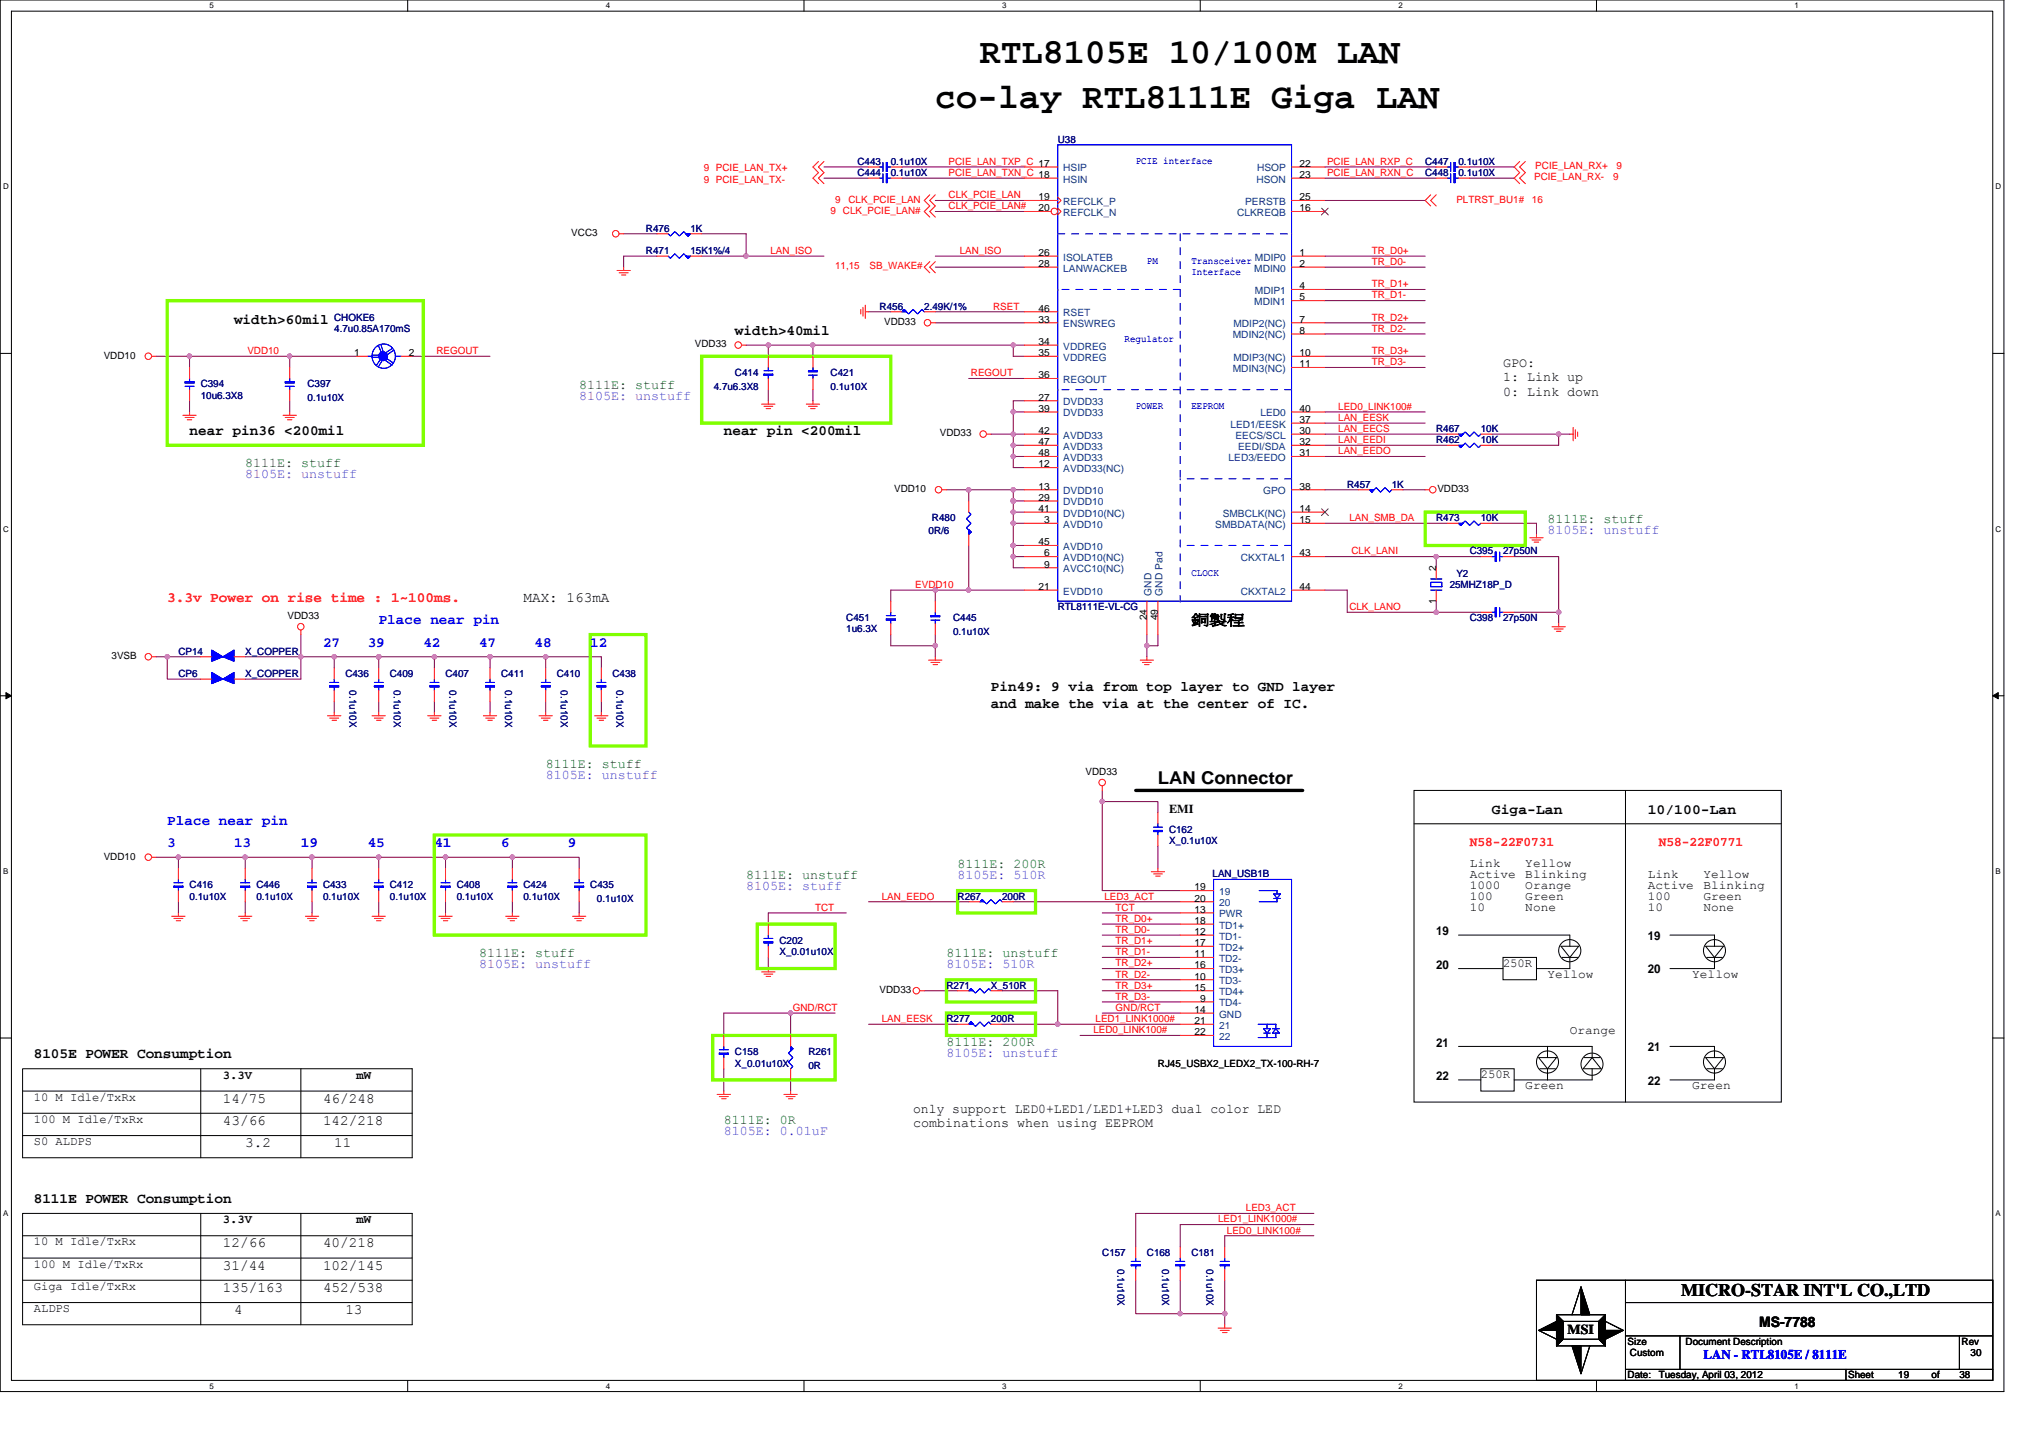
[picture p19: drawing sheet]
<svg xmlns="http://www.w3.org/2000/svg" width="297mm" height="210mm" viewBox="0 0 297 210" stroke-linecap="round" stroke-linejoin="round" font-family="sans-serif">
<defs><g id="words">
<g font-size="5.2">
<text x="143.1" y="9.3">RTL8105E 10/100M LAN</text>
<text x="136.6" y="15.8">co-lay RTL8111E Giga LAN</text>
</g>
<g font-size="2.6">
<text x="169.1" y="114.6">LAN Connector</text>
<text x="245.5" y="189.3">MICRO-STAR INT'L CO.,LTD</text>
</g>
<g font-size="2.1">
<text x="34.2" y="47.3">width&gt;60mil</text>
<text x="107.3" y="48.9">width&gt;40mil</text>
<text x="27.7" y="63.5">near pin36 &lt;200mil</text>
<text x="105.7" y="63.5">near pin &lt;200mil</text>
<text x="76.5" y="87.8">MAX: 163mA</text>
<text x="174" y="91.2">銅製程</text>
<text x="144.7" y="100.9">Pin49: 9 via from top layer to GND layer</text>
<text x="144.7" y="103.3">and make the via at the center of IC.</text>
<text x="217.9" y="118.8">Giga-Lan</text>
<text x="240.6" y="118.8">10/100-Lan</text>
<text x="4.9" y="154.6">8105E POWER Consumption</text>
<text x="32.6" y="161">14/75</text>
<text x="47.2" y="161">46/248</text>
<text x="32.6" y="164.2">43/66</text>
<text x="35.8" y="167.5">3.2</text>
<text x="47.2" y="164.2">142/218</text>
<text x="48.8" y="167.5">11</text>
<text x="4.9" y="175.7">8111E POWER Consumption</text>
<text x="32.6" y="185.4">31/44</text>
<text x="32.6" y="182.1">12/66</text>
<text x="47.2" y="182.1">40/218</text>
<text x="47.2" y="185.4">102/145</text>
<text x="32.6" y="188.6">135/163</text>
<text x="34.2" y="191.9">4</text>
<text x="47.2" y="188.6">452/538</text>
<text x="50.4" y="191.9">13</text>
<text x="256.9" y="193.8">MS-7788</text>
</g>
<text font-size="2.1" fill="#f00" x="24.4" y="87.9">3.3v Power on rise time : 1~100ms.</text>
<g font-size="2.1" fill="#00f">
<text x="47.2" y="94.4">27</text>
<text x="53.7" y="94.4">39</text>
<text x="55.3" y="91.2">Place near pin</text>
<text x="61.8" y="94.4">42</text>
<text x="70" y="94.4">47</text>
<text x="78.1" y="94.4">48</text>
<text x="86.2" y="94.4">12</text>
<text x="24.4" y="120.4">Place near pin</text>
<text x="24.4" y="123.7">3</text>
<text x="34.2" y="123.7">13</text>
<text x="43.9" y="123.7">19</text>
<text x="53.7" y="123.7">45</text>
<text x="63.4" y="123.7">41</text>
<text x="73.2" y="123.7">6</text>
<text x="82.9" y="123.7">9</text>
</g>
<text font-size="2" x="228.9" y="194.8">MSI</text>
<g font-size="1.9">
<text x="219.5" y="53.6">GPO:</text>
<text x="219.5" y="55.7">1: Link up</text>
<text x="219.5" y="57.8">0: Link down</text>
<text x="133.3" y="162.5">only support LED0+LED1/LED1+LED3 dual color LED</text>
<text x="133.3" y="164.6">combinations when using EEPROM</text>
</g>
<g font-size="1.9" fill="#8000ff">
<text x="84.6" y="58.5">8105E: unstuff</text>
<text x="35.8" y="69.9">8105E: unstuff</text>
<text x="226" y="78">8105E: unstuff</text>
<text x="79.7" y="113.7">8105E: unstuff</text>
<text x="109" y="130">8105E: stuff</text>
<text x="139.8" y="128.4">8105E: 510R</text>
<text x="70" y="141.4">8105E: unstuff</text>
<text x="138.2" y="141.4">8105E: 510R</text>
<text x="138.2" y="154.4">8105E: unstuff</text>
<text x="105.7" y="165.8">8105E: 0.01uF</text>
</g>
<g font-size="1.9" fill="#008000">
<text x="84.6" y="56.8">8111E: stuff</text>
<text x="35.8" y="68.2">8111E: stuff</text>
<text x="226" y="76.3">8111E: stuff</text>
<text x="79.7" y="112.1">8111E: stuff</text>
<text x="109" y="128.4">8111E: unstuff</text>
<text x="139.8" y="126.7">8111E: 200R</text>
<text x="70" y="139.7">8111E: stuff</text>
<text x="138.2" y="139.7">8111E: unstuff</text>
<text x="138.2" y="152.8">8111E: 200R</text>
<text x="105.7" y="164.1">8111E: 0R</text>
</g>
<g font-size="1.9" fill="#f00">
<text x="214.6" y="123.5">N58-22F0731</text>
<text x="242.2" y="123.5">N58-22F0771</text>
</g>
<text font-size="1.9" fill="#00f" x="248.8" y="198.5">LAN - RTL8105E / 8111E</text>
<g font-size="1.8">
<text x="170.7" y="118.7">EMI</text>
<text x="214.6" y="126.6">Link</text>
<text x="214.6" y="131.4">100</text>
<text x="214.6" y="129.8">1000</text>
<text x="214.6" y="128.2">Active</text>
<text x="222.8" y="129.8">Orange</text>
<text x="222.8" y="131.4">Green</text>
<text x="222.8" y="128.2">Blinking</text>
<text x="222.8" y="126.6">Yellow</text>
<text x="240.6" y="131.4">100</text>
<text x="240.6" y="128.2">Link</text>
<text x="240.6" y="129.8">Active</text>
<text x="248.8" y="131.4">Green</text>
<text x="248.8" y="128.2">Yellow</text>
<text x="248.8" y="129.8">Blinking</text>
<text x="209.7" y="136.6">19</text>
<text x="214.6" y="133.1">10</text>
<text x="222.8" y="133.1">None</text>
<text x="240.6" y="133.1">10</text>
<text x="240.6" y="137.2">19</text>
<text x="248.8" y="133.1">None</text>
<text x="209.7" y="141.5">20</text>
<text x="219.5" y="141.2">250R</text>
<text x="226" y="142.8">Yellow</text>
<text x="240.6" y="142.1">20</text>
<text x="247.1" y="142.8">Yellow</text>
<text x="209.7" y="152.8">21</text>
<text x="229.3" y="151">Orange</text>
<text x="240.6" y="153.5">21</text>
<text x="4.9" y="160.7">10 M Idle/TxRx</text>
<text x="32.6" y="157.5">3.3V</text>
<text x="52.1" y="157.5">mW</text>
<text x="209.7" y="157.7">22</text>
<text x="216.3" y="157.5">250R</text>
<text x="222.8" y="159.1">Green</text>
<text x="240.6" y="158.4">22</text>
<text x="247.1" y="159.1">Green</text>
<text x="4.9" y="164">100 M Idle/TxRx</text>
<text x="4.9" y="167.2">S0 ALDPS</text>
<text x="32.6" y="178.6">3.3V</text>
<text x="52.1" y="178.6">mW</text>
<text x="4.9" y="185.1">100 M Idle/TxRx</text>
<text x="4.9" y="181.8">10 M Idle/TxRx</text>
<text x="4.9" y="191.6">ALDPS</text>
<text x="4.9" y="188.3">Giga Idle/TxRx</text>
</g>
<g font-size="1.5" fill="#000080">
<text x="154.5" y="20.8">U38</text>
<text x="125.2" y="25.7">C444</text>
<text x="125.2" y="24.1">C443</text>
<text x="130.1" y="25.7">0.1u10X</text>
<text x="130.1" y="24.1">0.1u10X</text>
<text x="208.1" y="24.1">C447</text>
<text x="208.1" y="25.7">C448</text>
<text x="213" y="24.1">0.1u10X</text>
<text x="213" y="25.7">0.1u10X</text>
<text x="94.3" y="33.8">R476</text>
<text x="100.8" y="33.8">1K</text>
<text x="94.3" y="37.1">R471</text>
<text x="100.8" y="37.1">15K1%/4</text>
<text x="48.8" y="46.8">CHOKE6</text>
<text x="128.5" y="45.2">R456</text>
<text x="135" y="45.2">2.49K/1%</text>
<text x="48.8" y="48.4">4.7u0.85A170mS</text>
<text x="29.3" y="56.6">C394</text>
<text x="29.3" y="58.2">10u6.3X8</text>
<text x="44.9" y="56.6">C397</text>
<text x="44.9" y="58.5">0.1u10X</text>
<text x="104.2" y="56.9">4.7u6.3X8</text>
<text x="107.3" y="55">C414</text>
<text x="121.3" y="55">C421</text>
<text x="121.3" y="56.9">0.1u10X</text>
<text x="209.7" y="64.7">R462</text>
<text x="209.7" y="63.1">R467</text>
<text x="216.3" y="64.7">10K</text>
<text x="216.3" y="63.1">10K</text>
<text x="196.7" y="71.2">R457</text>
<text x="203.2" y="71.2">1K</text>
<text x="136.1" y="76.1">R480</text>
<text x="209.7" y="76.1">R473</text>
<text x="216.3" y="76.1">10K</text>
<text x="135.6" y="78">0R/6</text>
<text x="214.6" y="81">C395</text>
<text x="219.5" y="81">27p50N</text>
<text x="154.5" y="89.1">RTL8111E-VL-CG</text>
<text x="211.7" y="85.9">25MHZ18P_D</text>
<text x="212.7" y="84.2">Y2</text>
<text x="26.1" y="95.6">CP14</text>
<text x="35.8" y="95.6">X_COPPER</text>
<text x="123.6" y="90.7">C451</text>
<text x="123.6" y="92.4">1u6.3X</text>
<text x="139.2" y="90.7">C445</text>
<text x="139.2" y="92.7">0.1u10X</text>
<text x="214.6" y="90.7">C398</text>
<text x="219.5" y="90.7">27p50N</text>
<text x="26.1" y="98.8">CP6</text>
<text x="35.8" y="98.8">X_COPPER</text>
<text x="50.4" y="98.8">C436</text>
<text x="51" y="100.8" transform="rotate(90 51 100.8)">0.1u10X</text>
<text x="56.9" y="98.8">C409</text>
<text x="57.5" y="100.8" transform="rotate(90 57.5 100.8)">0.1u10X</text>
<text x="65.1" y="98.8">C407</text>
<text x="65.7" y="100.8" transform="rotate(90 65.7 100.8)">0.1u10X</text>
<text x="73.2" y="98.8">C411</text>
<text x="73.8" y="100.8" transform="rotate(90 73.8 100.8)">0.1u10X</text>
<text x="81.3" y="98.8">C410</text>
<text x="81.9" y="100.8" transform="rotate(90 81.9 100.8)">0.1u10X</text>
<text x="89.4" y="98.8">C438</text>
<text x="90" y="100.8" transform="rotate(90 90 100.8)">0.1u10X</text>
<text x="170.7" y="121.6">C162</text>
<text x="170.7" y="123.2">X_0.1u10X</text>
<text x="27.7" y="129.7">C416</text>
<text x="27.7" y="131.4">0.1u10X</text>
<text x="37.4" y="129.7">C446</text>
<text x="37.4" y="131.4">0.1u10X</text>
<text x="47.2" y="129.7">C433</text>
<text x="47.2" y="131.4">0.1u10X</text>
<text x="56.9" y="129.7">C412</text>
<text x="56.9" y="131.4">0.1u10X</text>
<text x="66.7" y="129.7">C408</text>
<text x="66.7" y="131.4">0.1u10X</text>
<text x="76.5" y="129.7">C424</text>
<text x="76.5" y="131.4">0.1u10X</text>
<text x="86.2" y="129.7">C435</text>
<text x="87.2" y="131.7">0.1u10X</text>
<text x="139.8" y="131.4">R267</text>
<text x="146.3" y="131.4">200R</text>
<text x="177.1" y="128.1">LAN_USB1B</text>
<text x="113.8" y="137.9">C202</text>
<text x="113.8" y="139.5">X_0.01u10X</text>
<text x="138.2" y="144.4">R271</text>
<text x="138.2" y="149.2">R277</text>
<text x="144.7" y="144.4">X_510R</text>
<text x="144.7" y="149.2">200R</text>
<text x="107.3" y="154.1">C158</text>
<text x="107.3" y="155.7">X_0.01u10X</text>
<text x="118.1" y="154.1">R261</text>
<text x="118.1" y="156.1">0R</text>
<text x="161" y="183.4">C157</text>
<text x="163.2" y="185.3" transform="rotate(90 163.2 185.3)">0.1u10X</text>
<text x="167.5" y="183.4">C168</text>
<text x="169.7" y="185.3" transform="rotate(90 169.7 185.3)">0.1u10X</text>
<text x="174" y="183.4">C181</text>
<text x="176.2" y="185.3" transform="rotate(90 176.2 185.3)">0.1u10X</text>
</g>
<g font-size="1.5" fill="#00f">
<text x="165.9" y="23.9">PCIE interface</text>
<text x="167.5" y="38.6">PM</text>
<text x="174" y="38.6">Transceiver</text>
<text x="174" y="40.1">Interface</text>
<text x="164.2" y="49.9">Regulator</text>
<text x="165.9" y="59.7">POWER</text>
<text x="174" y="59.7">EEPROM</text>
<text x="174" y="84.1">CLOCK</text>
</g>
<g font-size="1.5" fill="#f00">
<text x="102.8" y="26.7">9 PCIE_LAN_TX-</text>
<text x="102.8" y="25">9 PCIE_LAN_TX+</text>
<text x="122" y="29.6">9</text>
<text x="123.9" y="29.6">CLK_PCIE_LAN</text>
<text x="138.5" y="29">CLK_PCIE_LAN</text>
<text x="138.5" y="24.1">PCIE_LAN_TXP_C 17</text>
<text x="138.5" y="25.7">PCIE_LAN_TXN_C 18</text>
<text x="193.8" y="24.1">PCIE_LAN_RXP_C</text>
<text x="193.8" y="25.7">PCIE_LAN_RXN_C</text>
<text x="212.7" y="29.6">PLTRST_BU1#</text>
<text x="223.7" y="29.6">16</text>
<text x="224" y="26.4">PCIE_LAN_RX-</text>
<text x="224.2" y="24.7">PCIE_LAN_RX+</text>
<text x="235.6" y="26.4">9</text>
<text x="236.1" y="24.7">9</text>
<text x="121.3" y="31.2">9 CLK_PCIE_LAN#</text>
<text x="138.5" y="30.6">CLK_PCIE_LAN#</text>
<text x="112.5" y="37.1">LAN_ISO</text>
<text x="122" y="39.3">11,15</text>
<text x="127" y="39.3">SB_WAKE#</text>
<text x="140.2" y="37.1">LAN_ISO</text>
<text x="200.3" y="37.1">TR_D0+</text>
<text x="200.3" y="38.7">TR_D0-</text>
<text x="200.3" y="42">TR_D1+</text>
<text x="145" y="45.2">RSET</text>
<text x="200.3" y="46.8">TR_D2+</text>
<text x="200.3" y="43.6">TR_D1-</text>
<text x="36.1" y="51.7">VDD10</text>
<text x="63.8" y="51.7">REGOUT</text>
<text x="200.3" y="48.5">TR_D2-</text>
<text x="200.3" y="51.7">TR_D3+</text>
<text x="200.3" y="53.3">TR_D3-</text>
<text x="141.8" y="54.9">REGOUT</text>
<text x="195.4" y="59.8">LED0_LINK100#</text>
<text x="195.4" y="63.1">LAN_EECS</text>
<text x="195.4" y="61.5">LAN_EESK</text>
<text x="195.4" y="64.7">LAN_EEDI</text>
<text x="195.4" y="66.3">LAN_EEDO</text>
<text x="197.1" y="76.1">LAN_SMB_DA</text>
<text x="197.4" y="81">CLK_LANI</text>
<text x="133.7" y="85.9">EVDD10</text>
<text x="197.1" y="89.1">CLK_LANO</text>
<text x="128.8" y="131.4">LAN_EEDO</text>
<text x="161.3" y="131.4">LED3_ACT</text>
<text x="119" y="133">TCT</text>
<text x="162.9" y="133">TCT</text>
<text x="162.9" y="136.2">TR_D0-</text>
<text x="162.9" y="137.9">TR_D1+</text>
<text x="162.9" y="134.6">TR_D0+</text>
<text x="162.9" y="141.1">TR_D2+</text>
<text x="162.9" y="142.7">TR_D2-</text>
<text x="162.9" y="139.5">TR_D1-</text>
<text x="115.8" y="147.6">GND/RCT</text>
<text x="128.8" y="149.2">LAN_EESK</text>
<text x="160" y="149.2">LED1_LINK1000#</text>
<text x="162.9" y="144.4">TR_D3+</text>
<text x="162.9" y="146">TR_D3-</text>
<text x="162.9" y="147.6">GND/RCT</text>
<text x="159.7" y="150.9">LED0_LINK100#</text>
<text x="177.9" y="178.5">LED1_LINK1000#</text>
<text x="181.9" y="176.9">LED3_ACT</text>
<text x="179.2" y="180.1">LED0_LINK100#</text>
</g>
<g font-size="1.5">
<text x="151.7" y="29.3">19</text>
<text x="189.8" y="24.4">22</text>
<text x="189.8" y="26">23</text>
<text x="189.8" y="29.3">25</text>
<text x="83.4" y="34.5">VCC3</text>
<text x="151.7" y="30.9">20</text>
<text x="189.8" y="30.9">16</text>
<text x="151.7" y="39">28</text>
<text x="151.7" y="37.4">26</text>
<text x="189.8" y="37.4">1</text>
<text x="189.8" y="39">2</text>
<text x="129.1" y="47.5">VDD33</text>
<text x="151.7" y="47.1">33</text>
<text x="151.7" y="45.5">46</text>
<text x="189.8" y="42.2">4</text>
<text x="189.8" y="43.9">5</text>
<text x="189.8" y="47.1">7</text>
<text x="15.2" y="52.4">VDD10</text>
<text x="51.7" y="52">1</text>
<text x="59.7" y="52">2</text>
<text x="101.5" y="50.7">VDD33</text>
<text x="151.7" y="50.4">34</text>
<text x="151.7" y="52">35</text>
<text x="189.8" y="52">10</text>
<text x="189.8" y="48.7">8</text>
<text x="189.8" y="53.6">11</text>
<text x="151.7" y="58.5">27</text>
<text x="151.7" y="55.2">36</text>
<text x="137.2" y="63.7">VDD33</text>
<text x="151.7" y="60.1">39</text>
<text x="151.7" y="65">47</text>
<text x="151.7" y="63.4">42</text>
<text x="189.8" y="60.1">40</text>
<text x="189.8" y="65">32</text>
<text x="189.8" y="61.8">37</text>
<text x="189.8" y="63.4">30</text>
<text x="130.6" y="71.9">VDD10</text>
<text x="151.7" y="66.6">48</text>
<text x="151.7" y="71.5">13</text>
<text x="151.7" y="68.3">12</text>
<text x="189.8" y="66.6">31</text>
<text x="189.8" y="71.5">38</text>
<text x="209.9" y="71.9">VDD33</text>
<text x="151.7" y="73.1">29</text>
<text x="151.7" y="74.8">41</text>
<text x="152.5" y="76.4">3</text>
<text x="189.8" y="76.4">15</text>
<text x="189.8" y="74.8">14</text>
<text x="151.7" y="79.6">45</text>
<text x="152.5" y="82.9">9</text>
<text x="152.5" y="81.3">6</text>
<text x="189.8" y="81.3">43</text>
<text x="209.7" y="83.4" transform="rotate(-90 209.7 83.4)">2</text>
<text x="151.7" y="86.1">21</text>
<text x="189.8" y="86.1">44</text>
<text x="209.7" y="88.1" transform="rotate(-90 209.7 88.1)">1</text>
<text x="42" y="90.4">VDD33</text>
<text x="167.5" y="90.6" transform="rotate(-90 167.5 90.6)">24</text>
<text x="169.1" y="90.6" transform="rotate(-90 169.1 90.6)">49</text>
<text x="16.3" y="96.2">3VSB</text>
<text x="158.5" y="113.2">VDD33</text>
<text x="15.2" y="125.5">VDD10</text>
<text x="174.4" y="130">19</text>
<text x="174.4" y="131.7">20</text>
<text x="174.4" y="136.5">12</text>
<text x="174.4" y="133.3">13</text>
<text x="174.4" y="134.9">18</text>
<text x="174.4" y="143">10</text>
<text x="174.4" y="139.8">11</text>
<text x="174.4" y="141.4">16</text>
<text x="174.4" y="138.2">17</text>
<text x="128.5" y="145">VDD33</text>
<text x="174.4" y="149.5">21</text>
<text x="174.4" y="147.9">14</text>
<text x="174.4" y="144.7">15</text>
<text x="175.3" y="146.3">9</text>
<text x="169.1" y="155.7">RJ45_USBX2_LEDX2_TX-100-RH-7</text>
<text x="174.4" y="151.2">22</text>
<text x="237.7" y="196.4">Size</text>
<text x="246.2" y="196.4">Document Description</text>
<text x="286.5" y="196.4">Rev</text>
<text x="237.7" y="201.3">Date:</text>
<text x="238" y="198">Custom</text>
<text x="242.2" y="201.3">Tuesday, April 03, 2012</text>
<text x="269.9" y="201.3">Sheet</text>
<text x="277.2" y="201.3">19</text>
<text x="282.1" y="201.3">of</text>
<text x="286.1" y="201.3">38</text>
<text x="287.8" y="198">30</text>
</g>
<g font-size="1.5" fill="#004080">
<text x="155.3" y="25">HSIP</text>
<text x="155.3" y="26.7">HSIN</text>
<text x="155.3" y="29.9">REFCLK_P</text>
<text x="181.8" y="29.9">PERSTB</text>
<text x="183.5" y="26.7">HSON</text>
<text x="183.6" y="25">HSOP</text>
<text x="155.3" y="31.5">REFCLK_N</text>
<text x="180.7" y="31.5">CLKREQB</text>
<text x="155.3" y="39.7">LANWACKEB</text>
<text x="155.3" y="38.1">ISOLATEB</text>
<text x="183.2" y="39.7">MDIN0</text>
<text x="183.3" y="38.1">MDIP0</text>
<text x="155.3" y="47.8">ENSWREG</text>
<text x="155.3" y="46.2">RSET</text>
<text x="180.1" y="47.8">MDIP2(NC)</text>
<text x="183.2" y="44.6">MDIN1</text>
<text x="183.3" y="42.9">MDIP1</text>
<text x="155.3" y="51.1">VDDREG</text>
<text x="155.3" y="52.7">VDDREG</text>
<text x="180" y="49.4">MDIN2(NC)</text>
<text x="180.1" y="52.7">MDIP3(NC)</text>
<text x="155.3" y="59.2">DVDD33</text>
<text x="155.3" y="55.9">REGOUT</text>
<text x="180" y="54.3">MDIN3(NC)</text>
<text x="155.3" y="60.8">DVDD33</text>
<text x="155.3" y="65.7">AVDD33</text>
<text x="155.3" y="64.1">AVDD33</text>
<text x="179.7" y="62.4">LED1/EESK</text>
<text x="180.4" y="64.1">EECS/SCL</text>
<text x="180.8" y="65.7">EEDI/SDA</text>
<text x="184.1" y="60.8">LED0</text>
<text x="155.3" y="67.3">AVDD33</text>
<text x="155.3" y="68.9">AVDD33(NC)</text>
<text x="179.4" y="67.3">LED3/EEDO</text>
<text x="155.3" y="72.2">DVDD10</text>
<text x="155.3" y="73.8">DVDD10</text>
<text x="155.3" y="75.4">DVDD10(NC)</text>
<text x="155.3" y="77.1">AVDD10</text>
<text x="177.5" y="77.1">SMBDATA(NC)</text>
<text x="178.6" y="75.4">SMBCLK(NC)</text>
<text x="184.5" y="72.2">GPO</text>
<text x="155.3" y="83.6">AVCC10(NC)</text>
<text x="155.3" y="81.9">AVDD10(NC)</text>
<text x="155.3" y="80.3">AVDD10</text>
<text x="181.2" y="81.9">CKXTAL1</text>
<text x="155.3" y="86.8">EVDD10</text>
<text x="168.2" y="87" transform="rotate(-90 168.2 87)">GND</text>
<text x="169.8" y="87" transform="rotate(-90 169.8 87)">GND Pad</text>
<text x="181.2" y="86.8">CKXTAL2</text>
<text x="178" y="130.7">19</text>
<text x="178" y="132.3">20</text>
<text x="178" y="137.2">TD1-</text>
<text x="178" y="134">PWR</text>
<text x="178" y="135.6">TD1+</text>
<text x="178" y="143.7">TD3-</text>
<text x="178" y="140.5">TD2-</text>
<text x="178" y="142.1">TD3+</text>
<text x="178" y="138.8">TD2+</text>
<text x="178" y="147">TD4-</text>
<text x="178" y="148.6">GND</text>
<text x="178" y="145.3">TD4+</text>
<text x="178" y="150.2">21</text>
<text x="178" y="151.8">22</text>
</g>
<g font-size="1.2">
<text x="30.6" y="1.2">5</text>
<text x="88.5" y="1.2">4</text>
<text x="146.3" y="1.2">3</text>
<text x="204.2" y="1.2">2</text>
<text x="262.1" y="1.2">1</text>
<text x=".5" y="27.6">D</text>
<text x="291.4" y="27.6">D</text>
<text x=".5" y="77.6">C</text>
<text x="291.4" y="77.6">C</text>
<text x=".5" y="127.6">B</text>
<text x="291.4" y="127.6">B</text>
<text x=".5" y="177.6">A</text>
<text x="291.4" y="177.6">A</text>
<text x="30.6" y="202.8">5</text>
<text x="88.5" y="202.8">4</text>
<text x="146.3" y="202.8">3</text>
<text x="204.2" y="202.8">2</text>
<text x="262.1" y="202.8">1</text>
</g>
</g></defs>
<path d="M0 0h292.6v203.2h-292.6zM1.7 1.6h289.3v200h-289.3z" fill="none" stroke="#000" stroke-width=".15"/>
<g fill="#fff">
<path d="M30.6 .2h.6v1.3h-.6z"/>
<path d="M30.6 201.8h.6v1.3h-.6z"/>
</g>
<path d="M59.5 0v1.6M59.5 201.6v1.6" fill="none" stroke="#000" stroke-width=".15"/>
<g fill="#fff">
<path d="M88.5 .2h.6v1.3h-.6z"/>
<path d="M88.5 201.8h.6v1.3h-.6z"/>
</g>
<path d="M117.4 0v1.6M117.4 201.6v1.6" fill="none" stroke="#000" stroke-width=".15"/>
<g fill="#fff">
<path d="M146.3 .2h.7v1.3h-.7z"/>
<path d="M146.3 201.8h.7v1.3h-.7z"/>
</g>
<path d="M175.3 0v1.6M175.3 201.6v1.6" fill="none" stroke="#000" stroke-width=".15"/>
<g fill="#fff">
<path d="M204.2 .2h.6v1.3h-.6z"/>
<path d="M204.2 201.8h.6v1.3h-.6z"/>
</g>
<path d="M233.1 0v1.6M233.1 201.6v1.6" fill="none" stroke="#000" stroke-width=".15"/>
<g fill="#fff">
<path d="M262.1 .2h.6v1.3h-.6z"/>
<path d="M262.1 201.8h.6v1.3h-.6z"/>
<path d="M.5 26.6h.8v1.3h-.8z"/>
<path d="M291.4 26.6h.9v1.3h-.9z"/>
<path d="M.5 76.6h.8v1.3h-.8z"/>
<path d="M291.4 76.6h.9v1.3h-.9z"/>
</g>
<path d="M0 51.6h1.7M291 51.6h1.6" fill="none" stroke="#000" stroke-width=".15"/>
<g fill="#fff">
<path d="M.5 126.6h.7v1.3h-.7z"/>
<path d="M291.4 126.6h.8v1.3h-.8z"/>
</g>
<path d="M0 101.6h1.7M291 101.6h1.6" fill="none" stroke="#000" stroke-width=".15"/>
<path d="M.9 101.1l.8 .5-.8 .4zM291 101.6l.8-.5v.9z" fill="#000" stroke="#000" stroke-width=".15"/>
<g fill="#fff">
<path d="M.5 176.6h.7v1.2h-.7z"/>
<path d="M291.4 176.6h.8v1.2h-.8z"/>
</g>
<g fill="none" stroke="#000" stroke-width=".15">
<path d="M206.5 115.4h53.6v45.5h-53.6zM237.4 115.4v45.5M206.5 120.3h53.6M213 136.5h16.3v1.7M219.5 139.8h4.9v3.3h-4.9zM228 138.2h2.5l-1.2 1.6zM228.1 139.8h2.3M229.3 139.8v1.6h-4.9M243.9 136.5h6.5v1.7M249.1 138.2h2.6l-1.3 1.6zM249.3 139.8h2.2M250.4 139.8v1.6h-6.5"/>
<path d="M0 151.6h1.7M3.3 156.1h56.9v13h-56.9zM3.3 159.3h56.9M29.3 156.1v13M43.9 156.1v13M213 141.4h6.5M213 157.7h3.3M213 152.8h13M216.3 156.1h4.8v3.2h-4.8zM221.1 157.7h4.9M224.7 154.4h2.6l-1.3 1.7zM224.9 156.1h2.2"/>
<path d="M226 152.8h6.5v1.6M226 152.8v1.6M226 156.1v1.6M231.4 154.4h2.2M232.5 154.4l1.3 1.7h-2.6zM232.5 156.1v1.6h-6.5M243.9 152.8h6.5v1.6M249.1 154.4h2.6l-1.3 1.7zM249.3 156.1h2.2M250.4 156.1v1.6h-6.5M291 151.6h1.6M3.3 177.2h56.9v16.2h-56.9z"/>
<path d="M3.3 162.6h56.9M3.3 165.8h56.9M29.3 177.2v16.2M43.9 177.2v16.2M3.3 180.4h56.9M3.3 183.7h56.9M3.3 186.9h56.9M3.3 190.2h56.9M224.4 186.9h66.6v14.7h-66.6zM224.7 194.3l2.6 1.3M227.3 192h7.2v4.5h-7.2zM227.3 192l1 1"/>
<path d="M228.3 193h5.2v2.6h-5.2zM228.3 195.6l-1 .9M230.9 187.9l-1.3 4.1M232.2 196.5l-1.3 4.1M233.5 195.6l1 .9M234.5 192l-1 1M234.5 193l2.6 1.3M237.4 190.2h53.6M237.4 186.9v14.7M237.4 200h53.6M237.4 195.1h53.6M245.3 195.1v4.9"/>
<path d="M269.6 200v1.6M286.1 195.1v4.9"/>
<circle cx="229.2" cy="138.8" r="1.62"/>
<circle cx="250.4" cy="138.8" r="1.61"/>
<circle cx="226" cy="155.1" r="1.61"/>
<circle cx="232.5" cy="155.4" r="1.61"/>
<circle cx="250.4" cy="155.1" r="1.61"/>
</g>
<g fill="none" stroke="#800040" stroke-width=".15">
<path d="M91.1 34.1h4.8M95.9 37.4h-4.8v1.6M102.5 34.1h6.5v3.3M102.5 37.4h6.5M109 37.4h11.3M120.3 24.4h6.5M120.3 26h6.5M131.7 24.4h17.9M131.7 26h17.9M136.6 37.4h13M136.6 39h13M136.6 29.3h13"/>
<path d="M136.6 30.9h13M193.5 24.4h16.2M193.5 26h16.2M193.5 37.4h14.6M193.5 39h14.6M193.5 29.3h14.6M214.6 24.4h6.5M214.6 26h6.5M22.8 52h4.9M27.7 58.5v1.7M27.7 52v1.7M27.7 52h14.6v1.7"/>
<path d="M42.3 58.5v1.7M42.3 52h9.8M60.2 52h11.4M109 50.4h3.2M112.2 50.4v1.6M112.2 56.9v1.6M112.2 50.4h6.5v1.6M118.7 50.4h29.3v1.6h1.6M118.7 56.9v1.6M126.8 45.5h3.3M136.6 47.1h13M136.6 45.5h13"/>
<path d="M141.5 55.3h8.1M148 50.4h1.6M149.6 58.5h-1.6v1.7M193.5 47.1h14.6M193.5 48.8h14.6M193.5 52h14.6M193.5 53.7h14.6M193.5 42.3h14.6M193.5 43.9h14.6M138.2 71.5h3.3v1.7M141.5 71.5h6.5M141.5 79.7v6.5"/>
<path d="M144.7 63.4h3.3M148 71.5v1.7M148 60.2v3.2M148 74.8v1.6M148 63.4v1.6M148 73.2v1.6M148 79.7v1.6M148 65v3.3h1.6M148 60.2h1.6M148 71.5h1.6M148 74.8h1.6M148 76.4h1.6"/>
<path d="M148 73.2h1.6M148 76.4v3.3h1.6M148 63.4h1.6M148 65h1.6M148 66.7h1.6M193.5 71.5h4.9M193.5 63.4h17.9M193.5 65h17.9M193.5 76.4h17.9M193.5 66.7h14.6M193.5 61.8h14.6M193.5 60.2h14.6"/>
<path d="M204.9 71.5h3.2M217.9 63.4h9.7M217.9 76.4h6.5v1.6M227.6 63.4h1.7M227.6 63.4v1.6h-9.7M22.8 95.9h1.6M24.4 95.9h4.9M24.4 95.9v3.3h4.9M35.8 95.9h8.1M43.9 95.9h4.9M43.9 95.9v3.3h-8.1M43.9 92.7v3.2"/>
<path d="M48.8 95.9h6.5M48.8 95.9v1.6M55.3 95.9v1.6M55.3 95.9h8.1M63.4 95.9h8.2M63.4 95.9v1.6M71.6 95.9v1.6M71.6 95.9h8.1M79.7 95.9h8.1v1.6M79.7 95.9v1.6M130.1 87.8v-1.6h6.5v1.6M130.1 92.7v1.6h6.5"/>
<path d="M136.6 92.7v3.2M136.6 86.2h4.9M141.5 86.2h8.1M148 81.3v1.6h1.6M148 81.3h1.6M167.5 92.7v1.6M167.5 94.3v1.6M169.1 92.7v1.6h-1.6M193.5 86.2h3.2v3.2h13M193.5 81.3h16.2M209.7 81.3h6.6M209.7 87.8v1.6h6.6"/>
<path d="M209.7 81.3v1.6M221.1 81.3h6.5v8.1M221.1 89.4h6.5M227.6 89.4v1.6M48.8 102.4v1.6M55.3 102.4v1.6M63.4 102.4v1.6M71.6 102.4v1.6M79.7 102.4v1.6M87.8 102.4v1.6M161 117.1v12.9h11.4M161 115.4v1.7"/>
<path d="M161 117.1h8.1v1.6M22.8 125.2h3.3M26.1 131.7v1.6M26.1 125.2v1.6M26.1 125.2h9.7M35.8 125.2v1.6M35.8 131.7v1.6M35.8 125.2h9.8M45.6 125.2h9.7v1.6M45.6 125.2v1.6M45.6 131.7v1.6M55.3 131.7v1.6"/>
<path d="M55.3 125.2h9.8M65.1 125.2v1.6M65.1 131.7v1.6M65.1 125.2h9.7M74.8 125.2v1.6M74.8 131.7v1.6M74.8 125.2h9.8v1.6M84.6 131.7v1.6M112.2 139.8v1.6M123.6 133.3h-11.4v1.6M126.8 131.7h14.7M148 131.7h24.4"/>
<path d="M161 133.3h11.4M161 136.5h11.4M161 138.2h11.4M161 139.8h11.4M161 134.9h11.4M169.1 123.5v3.3M105.7 156.1v3.2M115.5 147.9v3.3M115.5 147.9h-9.8v3.3M115.5 157.7v1.6M115.5 147.9h6.5M126.8 149.6h13"/>
<path d="M135 144.7h4.8M146.3 144.7h8.2v4.9M146.3 149.6h8.2M154.5 149.6h17.9M157.7 151.2h14.7M161 141.4h11.4M161 143.1h11.4M161 144.7h11.4M161 146.3h11.4M161 147.9h11.4M191.9 177.2h-26v4.9M191.9 178.8h-19.5v3.3"/>
<path d="M165.9 186.9v4.9h6.5M172.4 186.9v4.9h6.5M178.9 186.9v4.9M178.9 191.8v1.6M191.9 180.4h-13v1.7"/>
</g>
<g fill="#f0f" stroke="#f0f" stroke-width=".15">
<circle cx="112.2" cy="50.4" r=".31"/>
<circle cx="148" cy="50.4" r=".31"/>
<circle cx="26" cy="125.2" r=".32"/>
<circle cx="55.3" cy="125.2" r=".32"/>
<circle cx="45.5" cy="125.2" r=".32"/>
<circle cx="35.8" cy="125.2" r=".32"/>
<circle cx="148" cy="60.1" r=".32"/>
<circle cx="148" cy="71.5" r=".32"/>
<circle cx="148" cy="73.1" r=".32"/>
<circle cx="148" cy="74.8" r=".31"/>
<circle cx="172.3" cy="191.8" r=".32"/>
<circle cx="227.6" cy="63.4" r=".32"/>
<circle cx="148" cy="63.4" r=".32"/>
<circle cx="148" cy="79.6" r=".32"/>
<circle cx="148" cy="76.4" r=".32"/>
<circle cx="136.6" cy="94.3" r=".32"/>
<circle cx="167.5" cy="94.3" r=".32"/>
<circle cx="227.6" cy="89.4" r=".32"/>
<circle cx="209.7" cy="81.3" r=".32"/>
<circle cx="209.7" cy="89.4" r=".32"/>
<circle cx="154.5" cy="149.5" r=".32"/>
<circle cx="141.5" cy="86.1" r=".32"/>
<circle cx="108.9" cy="37.4" r=".32"/>
<circle cx="148" cy="81.3" r=".32"/>
<circle cx="118.7" cy="50.4" r=".31"/>
<circle cx="79.7" cy="95.9" r=".32"/>
<circle cx="27.7" cy="52" r=".32"/>
<circle cx="48.8" cy="95.9" r=".32"/>
<circle cx="63.4" cy="95.9" r=".32"/>
<circle cx="74.8" cy="125.2" r=".32"/>
<circle cx="65.1" cy="125.2" r=".32"/>
<circle cx="161" cy="117" r=".32"/>
<circle cx="141.5" cy="71.5" r=".32"/>
<circle cx="136.6" cy="86.1" r=".32"/>
<circle cx="148" cy="66.6" r=".31"/>
<circle cx="148" cy="65" r=".32"/>
<circle cx="55.3" cy="95.9" r=".32"/>
<circle cx="71.6" cy="95.9" r=".32"/>
<circle cx="178.9" cy="191.8" r=".32"/>
<circle cx="115.4" cy="147.9" r=".31"/>
<circle cx="42.3" cy="52" r=".32"/>
<circle cx="43.9" cy="95.9" r=".32"/>
<circle cx="24.4" cy="95.9" r=".32"/>
</g>
<g fill="none" stroke="#f00" stroke-width=".15">
<path d="M90.1 39.5h2M90.4 34.1h.7M90.4 39.8h1.3M91.1 39v.5M95.9 37.4h1.7M95.9 34.1h1.7M100.8 37.4h1.7M100.8 34.1h1.7M119.5 23.6l-.8 .8 .8 .8-.8 .8 .8 .8M120.3 23.6l-.8 .8 .8 .8-.8 .8 .8 .8M126.8 26h1.7M130.1 26h1.6"/>
<path d="M135.8 28.4l-.8 .9 .8 .8-.8 .8 .8 .8M135.8 38.2l-.8 .8 .8 .8M136.6 28.4l-.8 .9 .8 .8-.8 .8 .8 .8M136.6 38.2l-.8 .8 .8 .8M149.6 24.4h4.9M149.6 26h4.9M149.6 29.3h4.9M154.5 28.8l.5 .5-.5 .5M154.5 30.4l.5 .5-.5 .5M188.6 24.4h4.9M188.6 26h4.9M208.9 28.4l-.8 .9 .8 .8"/>
<path d="M209.7 28.4l-.8 .9 .8 .8M209.7 24.4h1.7M213 24.4h1.6M221.9 23.6l-.8 .8 .8 .8-.8 .8 .8 .8M222.8 23.6l-.9 .8 .9 .8-.9 .8 .9 .8M22.2 52h.6M90.8 40.2h.6M108.3 50.4h.7M111.2 59h2M111.6 59.3h1.3M111.9 59.7h.6M112.2 58.5v.5"/>
<path d="M112.2 52v1.7M112.2 55.3v1.6M117.7 59h2M118.1 59.3h1.3M118.4 59.7h.6M118.7 58.5v.5M125.7 45.2v.6M126 44.9v1.3M126.4 44.6v1.9M126.4 45.5h.4M130.1 45.5h1.6M135 45.5h1.6"/>
<path d="M136 47.1h.6M26.7 60.6h2M27 61h1.3M27.3 61.3h.7M27.7 60.2v.4M41.3 60.6h2M41.7 61h1.3M42 61.3h.6M42.3 60.2v.4M137.6 71.5h.6M144.1 63.4h.6M198.4 71.5h1.6"/>
<path d="M203.2 71.5h1.7M208.1 71.5h.7M211.4 65h1.6M211.4 76.4h1.6M211.4 63.4h1.6M216.3 65h1.6M216.3 76.4h1.6M216.3 63.4h1.6M223.4 78.5h2M223.7 78.8h1.3M224 79.2h.7M224.4 78v.5"/>
<path d="M229.3 63.4h.4M229.7 62.4v2M230.1 62.8v1.3M230.4 63.1v.6M22.2 95.9h.6M29.3 99.2h1.6M29.3 95.9h1.6M34.2 99.2h1.6M34.2 95.9h1.6M43.9 92v.7M79.7 97.5v1.7M135.6 96.4h2"/>
<path d="M136 96.7h1.2M136.3 97h.6M136.6 95.9v.5M166.5 96.4h2M166.8 96.7h1.3M167.1 97h.7M167.5 95.9v.5M216.3 89.4h1.6M219.5 89.4h1.6M226.6 91.5h2M227 91.8h1.3M227.3 92.2h.7"/>
<path d="M227.6 91v.5M47.8 104.5h2M48.2 104.9h1.3M48.5 105.2h.6M48.8 104v.5M54.3 104.5h2M54.7 104.9h1.3M55 105.2h.6M55.3 104v.5M62.5 104.5h1.9M62.8 104.9h1.3M63.1 105.2h.7"/>
<path d="M63.4 104v.5M70.6 104.5h1.9M70.9 104.9h1.3M71.2 105.2h.7M71.6 104v.5M78.7 104.5h2M79.1 104.9h1.2M79.4 105.2h.6M79.7 104v.5M79.7 100.8v1.6M86.8 104.5h2M87.2 104.9h1.3"/>
<path d="M87.5 105.2h.7M87.8 104v.5M161 114.8v.6M169.1 118.7v1.6M22.2 125.2h.6M25.1 133.8h1.9M25.4 134.1h1.3M25.7 134.5h.7M26.1 133.3v.5M26.1 126.8v1.6M26.1 130v1.7M34.8 133.8h2"/>
<path d="M35.2 134.1h1.3M35.5 134.5h.6M35.8 133.3v.5M35.8 126.8v1.6M35.8 130v1.7M44.6 133.8h1.9M44.9 134.1h1.3M45.2 134.5h.7M45.6 133.3v.5M45.6 126.8v1.6M45.6 130v1.7M54.3 133.8h2"/>
<path d="M54.7 134.1h1.3M55 134.5h.6M55.3 133.3v.5M64.1 133.8h1.9M64.4 134.1h1.3M64.7 134.5h.7M65.1 133.3v.5M65.1 126.8v1.6M65.1 130v1.7M73.8 133.8h2M74.2 134.1h1.3M74.5 134.5h.6"/>
<path d="M74.8 133.3v.5M74.8 126.8v1.6M74.8 130v1.7M83.6 133.8h2M83.9 134.1h1.3M84.2 134.5h.7M84.6 133.3v.5M84.6 126.8v1.6M84.6 130v1.7M168.1 127.3h2M168.5 127.6h1.3M168.8 127.9h.6"/>
<path d="M169.1 126.8v.5M169.1 121.9v1.6M104.7 159.8h2M105.7 159.3v.5M111.2 141.9h2M111.6 142.2h1.3M111.9 142.6h.6M112.2 141.4v.5M114.5 159.8h1.9M115.5 159.3v.5M134.3 144.7h.7M139.8 144.7h1.7"/>
<path d="M139.8 149.6h1.7M144.7 144.7h1.6M144.7 149.6h1.6M105 160.1h1.4M105.4 160.4h.6M114.8 160.1h1.3M115.1 160.4h.7M165.9 182.1v1.6M165.9 185.3v1.6M177.9 193.9h1.9M178.2 194.3h1.3M178.5 194.6h.7"/>
<path d="M178.9 193.4v.5M178.9 182.1v1.6M178.9 185.3v1.6"/>
<circle cx="89.9" cy="34.1" r=".48"/>
<circle cx="21.7" cy="52" r=".48"/>
<circle cx="107.8" cy="50.4" r=".48"/>
<circle cx="135.5" cy="47.1" r=".48"/>
<circle cx="137.1" cy="71.5" r=".48"/>
<circle cx="143.6" cy="63.4" r=".48"/>
<circle cx="209.2" cy="71.5" r=".48"/>
<circle cx="21.7" cy="95.9" r=".48"/>
<circle cx="43.9" cy="91.5" r=".48"/>
<circle cx="161" cy="114.3" r=".48"/>
<circle cx="21.7" cy="125.2" r=".48"/>
<circle cx="133.8" cy="144.7" r=".48"/>
</g>
<g fill="#000" stroke="#000" stroke-width=".15">
<path d="M224.7 194.3l2.6-1.3v1.3zM230.9 187.9l1.3 4.1h-1.3zM234.5 194.3h2.6l-2.6 1.3zM229.6 196.5h1.3v4.1z"/>
<path d="M227.3 192l1 1v2.6l-1 .9z" fill-rule="evenodd"/>
<path d="M227.3 192l1 1v2.6l-1 .9z" fill-rule="evenodd"/>
<path d="M227.3 192l1 1v2.6l-1 .9z" fill-rule="evenodd"/>
<path d="M234.5 192v4.5l-1-.9v-2.6z" fill-rule="evenodd"/>
<path d="M234.5 192v4.5l-1-.9v-2.6z" fill-rule="evenodd"/>
<path d="M234.5 192v4.5l-1-.9v-2.6z" fill-rule="evenodd"/>
</g>
<path d="M24.4 43.9h37.4v21.1h-37.4zM102.5 52h27.6v9.8h-27.6zM208.1 74.8h14.7v4.9h-14.7zM86.2 92.7h8.1v16.2h-8.1zM63.4 121.9h30.9v14.6h-30.9zM110.6 134.9h11.4v6.5h-11.4zM139.8 130h11.4v3.3h-11.4zM104.1 151.2h17.9v6.5h-17.9zM138.2 143.1h13v3.2h-13zM138.2 147.9h13v3.3h-13z" fill="none" stroke="#80ff00" stroke-width=".49"/>
<path d="M165.9 115.4h24.3" fill="none" stroke="#000" stroke-width=".49"/>
<g fill="#00f" stroke="#00f" stroke-width=".15">
<path d="M32.6 99.2l1.6-1v1.6z"/>
<path d="M30.9 98.2l1.7 1-1.7 .6z"/>
<path d="M32.6 95.9l1.6-1v1.7z"/>
<path d="M30.9 94.9l1.7 1-1.7 .7z"/>
<path d="M213 65h.7l-.4 .4 .4-.4-.4 .4z" fill-rule="evenodd"/>
<path d="M213 65h.7l-.4 .4 .4-.4-.4 .4z" fill-rule="evenodd"/>
<path d="M213 76.4h.7l-.4 .3 .4-.3-.4 .3z" fill-rule="evenodd"/>
<path d="M213 76.4h.7l-.4 .3 .4-.3-.4 .3z" fill-rule="evenodd"/>
<path d="M100.2 37.4h.6l-.3 .3z" fill-rule="evenodd"/>
<path d="M100.2 37.4h.6l-.3 .3z" fill-rule="evenodd"/>
<path d="M213 63.4h.7l-.4 .3 .4-.3-.4 .3z" fill-rule="evenodd"/>
<path d="M213 63.4h.7l-.4 .3 .4-.3-.4 .3z" fill-rule="evenodd"/>
<path d="M132 45.2l.4 .3h-.7l.3-.3 .4 .3z" fill-rule="evenodd"/>
<path d="M132 45.2l.4 .3h-.7l.3-.3 .4 .3z" fill-rule="evenodd"/>
<path d="M141.5 144.7l.3-.3 .3 .3-.3-.3 .3 .3z" fill-rule="evenodd"/>
<path d="M141.5 144.7l.3-.3 .3 .3-.3-.3 .3 .3z" fill-rule="evenodd"/>
<path d="M141.8 149.2l.3 .4h-.6l.3-.4 .3 .4z" fill-rule="evenodd"/>
<path d="M141.8 149.2l.3 .4h-.6l.3-.4 .3 .4z" fill-rule="evenodd"/>
<path d="M100.2 34.1h.6l-.3 .4z" fill-rule="evenodd"/>
<path d="M100.2 34.1h.6l-.3 .4z" fill-rule="evenodd"/>
<path d="M200 71.5h.6l-.3 .4 .3-.4-.3 .4z" fill-rule="evenodd"/>
<path d="M200 71.5h.6l-.3 .4 .3-.4-.3 .4z" fill-rule="evenodd"/>
</g>
<g fill="none" stroke="#00f" stroke-width=".15">
<path d="M97.6 37.4l.3 .3 .6-.6 .7 .6 .7-.6 .6 .6 .3-.3M97.6 34.1l.3 .4 .6-.7 .7 .7 .7-.7 .6 .7 .3-.4M128.5 26h.4M128.9 25.4v1.3M129.4 25.4h.2v1.3h-.2zM129.6 26h.5M154.5 21.1h34.1v66.7h-34.1zM211.4 24.4h.5M211.9 23.7v1.3M212.3 23.7h.2v1.3h-.2zM212.5 24.4h.5M111.6 54.6h1.3v.2h-1.3z"/>
<path d="M111.6 54.1h1.3M112.2 54.8v.5M112.2 53.7v.4M131.7 45.5l.3-.3 .7 .6 .6-.6 .7 .6 .6-.6 .4 .3M200 71.5l.3 .4 .7-.7 .6 .7 .7-.7 .6 .7 .3-.4M213 65l.3 .4 .7-.7 .6 .7 .7-.7 .6 .7 .4-.4M213 76.4l.3 .3 .7-.6 .6 .6 .7-.6 .6 .6 .4-.3M213 63.4l.3 .3 .7-.6 .6 .6 .7-.6 .6 .6 .4-.3M79.1 99.7h1.2M79.7 99.2v.5M217.9 89.4h.5M218.4 88.8h.1v1.3h-.1z"/>
<path d="M219 88.8v1.3M219 89.4h.5M79.1 100.1h1.2v.2h-1.2zM79.7 100.3v.5M25.4 129.4h1.3v.2h-1.3zM25.4 128.9h1.3M26.1 129.6v.4M26.1 128.4v.5M35.2 129.4h1.3v.2h-1.3zM35.2 128.9h1.3M35.8 129.6v.4M35.8 128.4v.5"/>
<path d="M44.9 128.9h1.3M44.9 129.4h1.3v.2h-1.3zM45.6 129.6v.4M45.6 128.4v.5M64.4 129.4h1.3v.2h-1.3zM64.4 128.9h1.3M65.1 129.6v.4M65.1 128.4v.5M74.2 129.4h1.3v.2h-1.3zM74.2 128.9h1.3M74.8 129.6v.4M74.8 128.4v.5"/>
<path d="M83.9 128.9h1.3M83.9 129.4h1.3v.2h-1.3zM84.6 129.6v.4M84.6 128.4v.5M168.5 121.3h1.3v.1h-1.3zM168.5 120.8h1.3M169.1 121.4v.5M169.1 120.3v.5M141.5 144.7l.3-.3 .6 .6 .7-.6 .6 .6 .7-.6 .3 .3M141.5 149.6l.3-.4 .6 .7 .7-.7 .6 .7 .7-.7 .3 .4M165.2 184.7h1.3v.1h-1.3zM165.2 184.2h1.3"/>
<path d="M165.9 184.8v.5M165.9 183.7v.5M178.2 184.7h1.3v.1h-1.3zM178.2 184.2h1.3M178.9 184.8v.5M178.9 183.7v.5"/>
</g>
<g fill="none" stroke="#fff" stroke-width=".15" stroke-dasharray="1 1 1 1 1 1 1 1">
<path d="M154.5 34.1h34.1M172.4 34.1v53.7M188.6 34.1h.1M154.5 42.3h.1M154.5 56.9h.1M172.4 56.9h.1M172.4 42.3h-17.9M172.4 56.9h-17.9M188.6 56.9h-16.2M172.4 69.9h.1M172.4 79.7h.1M188.6 69.9h-16.2"/>
<path d="M188.6 79.7h-16.2M172.4 87.8h.1"/>
</g>
<g fill="none" stroke="#00f" stroke-width=".15" stroke-dasharray="1 1 1 1 1 1 1 1">
<path d="M154.5 34.1h34.1M172.4 34.1v53.7M188.6 34.1h.1M154.5 42.3h.1M154.5 56.9h.1M172.4 56.9h.1M172.4 42.3h-17.9M172.4 56.9h-17.9M188.6 56.9h-16.2M172.4 69.9h.1M172.4 79.7h.1M188.6 69.9h-16.2"/>
<path d="M188.6 79.7h-16.2M172.4 87.8h.1"/>
</g>
<circle cx="154" cy="30.9" r=".48" fill="#fff" stroke="#f00" stroke-width=".15"/>
<g fill="none" stroke="#f00" stroke-width=".15">
<path d="M126.8 24.4h1.7M130.1 24.4h1.6M149.6 30.9h3.9M149.6 39h4.9M149.6 37.4h4.9M188.6 30.9h4.9M188.6 29.3h4.9M188.6 39h4.9M188.6 37.4h4.9M209.7 26h1.7M213 26h1.6M27.7 53.7v1.6"/>
<path d="M27.7 56.9v1.6M42.3 53.7v1.6M42.3 56.9v1.6M52.1 52h1.6M58.6 52h1.6M118.7 52v1.7M118.7 55.3v1.6M149.6 47.1h4.9M149.6 50.4h4.9M149.6 45.5h4.9M149.6 52h4.9M149.6 58.5h4.9"/>
<path d="M149.6 55.3h4.9M188.6 42.3h4.9M188.6 43.9h4.9M188.6 47.1h4.9M188.6 52h4.9M188.6 48.8h4.9M188.6 53.7h4.9M141.5 73.2v1.6M141.5 78v1.7M149.6 63.4h4.9M149.6 65h4.9M149.6 66.7h4.9"/>
<path d="M149.6 60.2h4.9M149.6 71.5h4.9M149.6 73.2h4.9M149.6 68.3h4.9M149.6 74.8h4.9M149.6 76.4h4.9M149.6 79.7h4.9M188.6 61.8h4.9M188.6 63.4h4.9M188.6 65h4.9M188.6 66.7h4.9M188.6 60.2h4.9"/>
<path d="M188.6 71.5h4.9M188.6 74.8h4.9M188.6 76.4h4.9M48.8 97.5v1.7M55.3 97.5v1.7M63.4 97.5v1.7M71.6 97.5v1.7M87.8 97.5v1.7M130.1 87.8v1.6M130.1 91v1.7M136.6 87.8v1.6M136.6 91v1.7"/>
<path d="M149.6 81.3h4.9M149.6 86.2h4.9M149.6 82.9h4.9M167.5 87.8v4.9M169.1 87.8v4.9M188.6 81.3h4.9M188.6 86.2h4.9M209.7 82.9v1.6M209.7 86.2v1.6M216.3 81.3h1.6M219.5 81.3h1.6M48.8 100.8v1.6"/>
<path d="M55.3 100.8v1.6M63.4 100.8v1.6M71.6 100.8v1.6M87.8 100.8v1.6M55.3 126.8v1.6M55.3 130v1.7M112.2 134.9v1.6M112.2 138.2v1.6M141.5 131.7h1.6M146.3 131.7h1.7M172.4 131.7h4.8M172.4 130h4.8"/>
<path d="M172.4 139.8h4.8M172.4 136.5h4.8M172.4 133.3h4.8M172.4 138.2h4.8M172.4 134.9h4.8M105.7 151.2v1.6M105.7 154.4v1.7M115.5 151.2v1.6M115.5 156.1v1.6M172.4 149.6h4.8M172.4 151.2h4.8M172.4 146.3h4.8"/>
<path d="M172.4 143.1h4.8M172.4 147.9h4.8M172.4 144.7h4.8M172.4 141.4h4.8M172.4 182.1v1.6M172.4 185.3v1.6"/>
</g>
<path d="M193 30.4l1 1M194 30.4l-1 1M193 74.3l1 1M194 74.3l-1 1" fill="none" stroke="#804000" stroke-width=".15"/>
<g fill="none" stroke="#00f" stroke-width=".15">
<path d="M128.5 24.4h.4M128.9 23.7v1.3M129.4 23.7h.2v1.3h-.2zM129.6 24.4h.5M211.4 26h.5M211.9 25.4v1.3M212.3 25.4h.2v1.3h-.2zM212.5 26h.5M27 56.4h1.3M27 55.8h1.3v.1h-1.3zM27.7 55.3v.5M27.7 56.4v.5"/>
<path d="M41.7 55.8h1.3v.1h-1.3zM41.7 56.4h1.3M42.3 55.3v.5M42.3 56.4v.5M53.7 52h.6M54.3 51.9h1M54.3 52.2h1M54.8 50.7a1.73 1.73 0 0 1 2.4 .1 1.73 1.73 0 0 1 0 2.4 1.73 1.73 0 0 1-2.4 .1 1.84 1.84 0 0 1 0-2.6zM55.3 50.6l.3 .8M55.6 50.4l.4 1M55.6 52.3l-.6 1M55.8 52.7l-.5 .8"/>
<path d="M56.1 52.5l1.2 .8M56.4 52.3l1 .7M57.3 50.9l-1 .6M57.4 51.2l-1 .7M57.8 52h.8M118.1 54.1h1.3v.2h-1.3zM118.1 54.8h1.3M118.7 53.7v.4M118.7 54.8v.5M141.5 74.8l.3 .3-.7 .7 .7 .6-.7 .7 .7 .6-.3 .3M48.2 99.7h1.3M48.8 99.2v.5"/>
<path d="M54.7 99.7h1.3M55.3 99.2v.5M62.8 99.7h1.3M63.4 99.2v.5M70.9 99.7h1.3M71.6 99.2v.5M87.2 99.7h1.3M87.8 99.2v.5M129.4 90.4h1.3v.2h-1.3zM129.4 89.9h1.3M130.1 90.6v.4M130.1 89.4v.5"/>
<path d="M136 89.9h1.2v.2h-1.2zM136 90.6h1.2M136.6 89.4v.5M136.6 90.6v.4M208.9 86.2h1.7M208.9 84.5h1.7M208.9 85h1.7v.7h-1.7zM217.9 81.3h.5M218.4 80.6h.1v1.3h-.1zM219 80.6v1.3M219 81.3h.5M48.2 100.1h1.3v.2h-1.3z"/>
<path d="M48.8 100.3v.5M54.7 100.1h1.3v.2h-1.3zM55.3 100.3v.5M62.8 100.1h1.3v.2h-1.3zM63.4 100.3v.5M70.9 100.1h1.3v.2h-1.3zM71.6 100.3v.5M87.2 100.1h1.3v.2h-1.3zM87.8 100.3v.5M54.7 129.4h1.3v.2h-1.3zM54.7 128.9h1.3M55.3 129.6v.4"/>
<path d="M55.3 128.4v.5M111.6 137.5h1.3v.2h-1.3zM111.6 137h1.3M112.2 137.7v.5M112.2 136.5v.5M143.1 131.7l.3-.3 .7 .6 .6-.6 .7 .6 .6-.6 .3 .3M177.2 128.4h11.4v24.4h-11.4zM183.9 130h2.6v.5M186 131.2h1M186 130.5h1l-.5 .7zM186.5 131.2v.5h-2.6M105 153.8h1.4v.1h-1.4z"/>
<path d="M105 153.3h1.4M105.7 153.9v.5M105.7 152.8v.5M115.5 152.8l.3 .3-.7 .7 .7 .6-.7 .7 .7 .6-.3 .4M183.7 149.6h2.6v.6M184.5 150.9h1M185 149.6v.6M185 150.9l-.5-.7h1l-.5 .7v.6M185.8 150.2h1M186.3 150.2l.5 .7h-1zM186.3 150.9v.6h-2.6M171.7 184.7h1.3v.1h-1.3z"/>
<path d="M171.7 184.2h1.3M172.4 184.8v.5M172.4 183.7v.5"/>
</g>
<g fill="#00f" stroke="#00f" stroke-width=".15">
<path d="M141.5 77.4l.3 .3-.3 .3v-.6l.3 .3z" fill-rule="evenodd"/>
<path d="M141.5 77.4l.3 .3-.3 .3v-.6l.3 .3z" fill-rule="evenodd"/>
<path d="M115.5 152.8l.3 .3-.3 .4 .3-.4-.3 .4z" fill-rule="evenodd"/>
<path d="M115.5 152.8l.3 .3-.3 .4 .3-.4-.3 .4z" fill-rule="evenodd"/>
<path d="M143.4 131.4l.3 .3h-.6l.3-.3 .3 .3z" fill-rule="evenodd"/>
<path d="M143.4 131.4l.3 .3h-.6l.3-.3 .3 .3z" fill-rule="evenodd"/>
<circle cx="55.9" cy="52" r=".65"/>
</g>
<g fill="#f0f" stroke="#f0f" stroke-width=".15">
<circle cx="112.2" cy="50.4" r=".31"/>
<circle cx="148" cy="50.4" r=".31"/>
<circle cx="26" cy="125.2" r=".32"/>
<circle cx="55.3" cy="125.2" r=".32"/>
<circle cx="45.5" cy="125.2" r=".32"/>
<circle cx="35.8" cy="125.2" r=".32"/>
<circle cx="148" cy="60.1" r=".32"/>
<circle cx="148" cy="71.5" r=".32"/>
<circle cx="148" cy="73.1" r=".32"/>
<circle cx="148" cy="74.8" r=".31"/>
<circle cx="172.3" cy="191.8" r=".32"/>
<circle cx="227.6" cy="63.4" r=".32"/>
<circle cx="148" cy="63.4" r=".32"/>
<circle cx="148" cy="79.6" r=".32"/>
<circle cx="148" cy="76.4" r=".32"/>
<circle cx="136.6" cy="94.3" r=".32"/>
<circle cx="167.5" cy="94.3" r=".32"/>
<circle cx="227.6" cy="89.4" r=".32"/>
<circle cx="209.7" cy="81.3" r=".32"/>
<circle cx="209.7" cy="89.4" r=".32"/>
<circle cx="154.5" cy="149.5" r=".32"/>
<circle cx="141.5" cy="86.1" r=".32"/>
<circle cx="108.9" cy="37.4" r=".32"/>
<circle cx="148" cy="81.3" r=".32"/>
<circle cx="118.7" cy="50.4" r=".31"/>
<circle cx="79.7" cy="95.9" r=".32"/>
<circle cx="27.7" cy="52" r=".32"/>
<circle cx="48.8" cy="95.9" r=".32"/>
<circle cx="63.4" cy="95.9" r=".32"/>
<circle cx="74.8" cy="125.2" r=".32"/>
<circle cx="65.1" cy="125.2" r=".32"/>
<circle cx="161" cy="117" r=".32"/>
<circle cx="141.5" cy="71.5" r=".32"/>
<circle cx="136.6" cy="86.1" r=".32"/>
<circle cx="148" cy="66.6" r=".31"/>
<circle cx="148" cy="65" r=".32"/>
<circle cx="55.3" cy="95.9" r=".32"/>
<circle cx="71.6" cy="95.9" r=".32"/>
<circle cx="178.9" cy="191.8" r=".32"/>
<circle cx="115.4" cy="147.9" r=".31"/>
<circle cx="42.3" cy="52" r=".32"/>
<circle cx="43.9" cy="95.9" r=".32"/>
<circle cx="24.4" cy="95.9" r=".32"/>
</g>
<use href="#words"/>
</svg>
